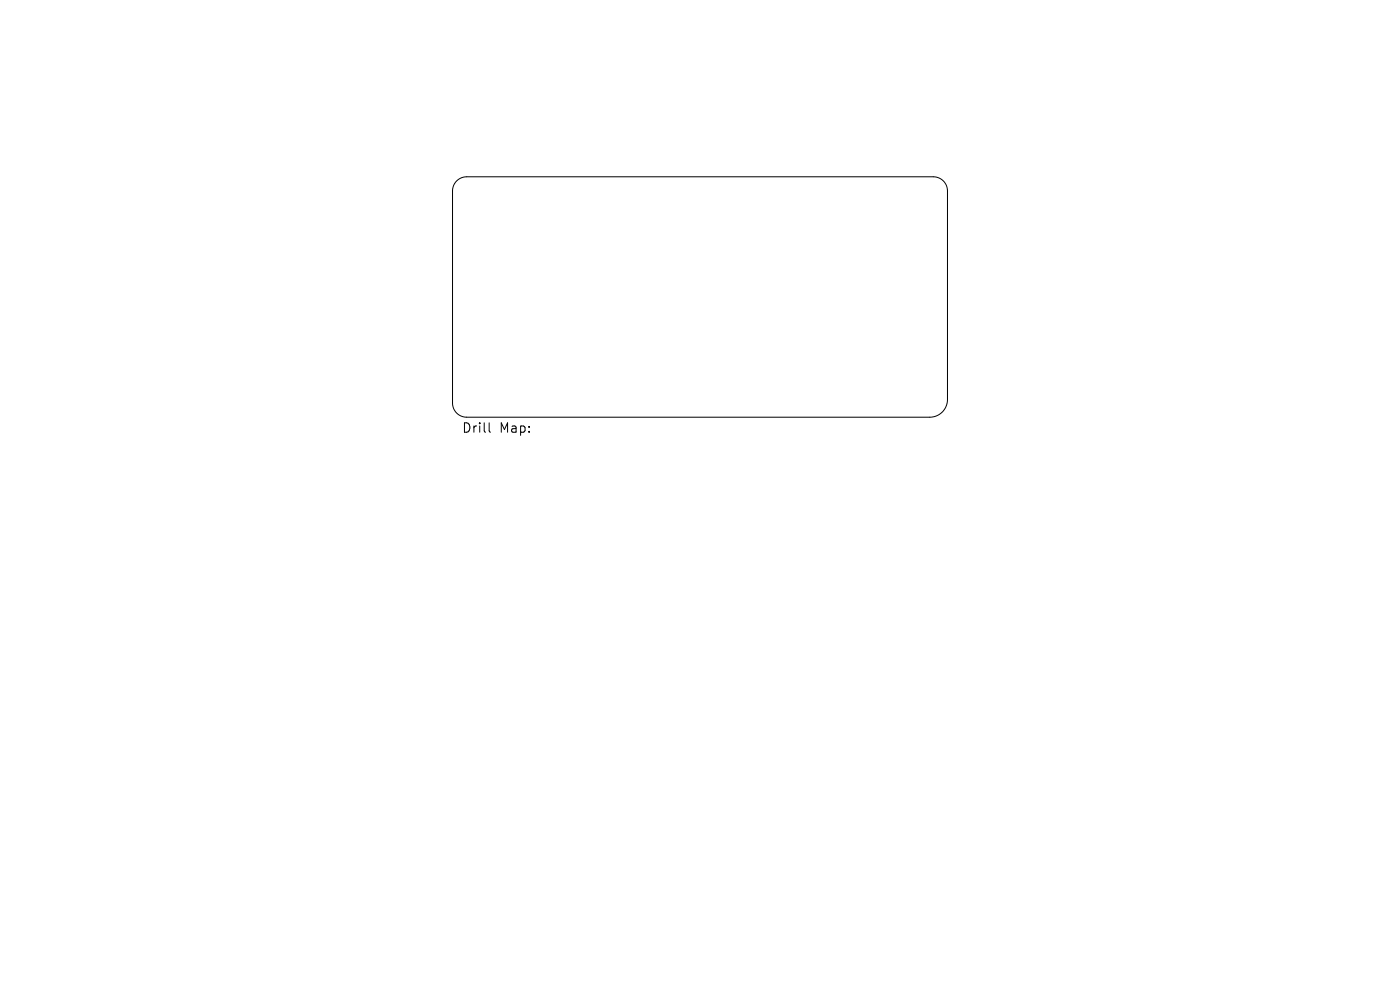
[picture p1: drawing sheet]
<svg xmlns="http://www.w3.org/2000/svg" width="297mm" height="210mm" viewBox="0 0 297 210" stroke-linecap="round" stroke-linejoin="round" font-family="sans-serif">
<defs><g id="words">
<g font-size="2.8">
<text x="97.9" y="92.1">Drill</text>
<text x="105.9" y="92.1">Map:</text>
</g>
</g></defs>
<path d="M96.9 38.4a3 3 0 0 1 2.1-.9h99a3 3 0 0 1 3 3v44.3a3.8 3.8 0 0 1-3.7 3.7h-98.3a3 3 0 0 1-3-3v-45a3 3 0 0 1 .9-2.1zM103.8 89.7v1.7l.3 .3" fill="none" stroke="#000" stroke-width=".21"/>
<use href="#words"/>
</svg>
